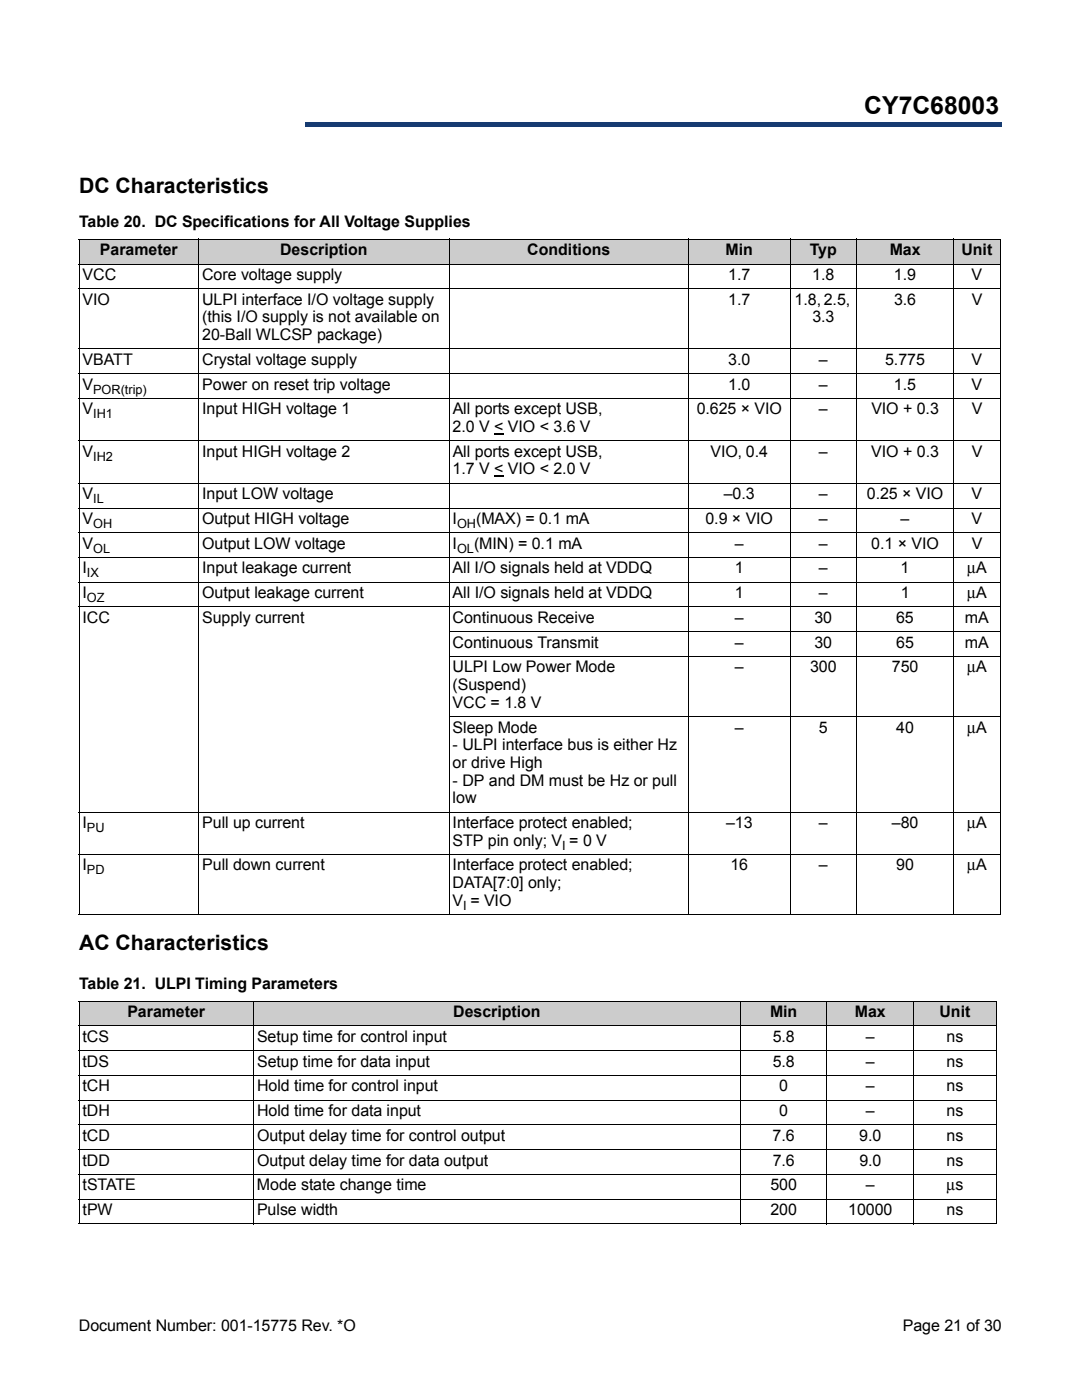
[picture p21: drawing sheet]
<svg xmlns="http://www.w3.org/2000/svg" width="216mm" height="279mm" viewBox="0 0 216 279" stroke-linecap="round" stroke-linejoin="round" font-family="sans-serif">
<defs><g id="words">
<text font-size="4.9" x="172.5" y="22.8">CY7C68003</text>
<g font-size="4.2">
<text x="15.8" y="38.6">DC Characteristics</text>
<text x="15.8" y="189.6">AC Characteristics</text>
</g>
<g font-size="3.2">
<text x="15.8" y="45.3">Table 20. DC Specifications for All Voltage Supplies</text>
<text x="19.9" y="50.9">Parameter</text>
<text x="55.9" y="50.9">Description</text>
<text x="105.2" y="50.9">Conditions</text>
<text x="144.8" y="50.9">Min</text>
<text x="161.6" y="50.9">Typ</text>
<text x="177.5" y="50.9">Max</text>
<text x="191.9" y="50.9">Unit</text>
<text x="16.5" y="55.9">VCC</text>
<text x="40.3" y="55.9">Core voltage supply</text>
<text x="145.3" y="55.9">1.7</text>
<text x="162.1" y="55.9">1.8</text>
<text x="178.4" y="55.9">1.9</text>
<text x="193.9" y="55.9">V</text>
<text x="16.5" y="60.8">VIO</text>
<text x="40.3" y="64.3">(this I/O supply is not available on</text>
<text x="40.3" y="60.8">ULPI interface I/O voltage supply</text>
<text x="145.3" y="60.8">1.7</text>
<text x="158.6" y="60.8">1.8, 2.5,</text>
<text x="162.1" y="64.3">3.3</text>
<text x="178.4" y="60.8">3.6</text>
<text x="193.9" y="60.8">V</text>
<text x="40.3" y="67.9">20-Ball WLCSP package)</text>
<text x="16.5" y="72.8">VBATT</text>
<text x="16.5" y="77.7">V</text>
<text x="40.3" y="77.7">Power on reset trip voltage</text>
<text x="40.4" y="72.8">Crystal voltage supply</text>
<text x="145.3" y="77.7">1.0</text>
<text x="145.3" y="72.8">3.0</text>
<text x="163.4" y="77.7">–</text>
<text x="163.4" y="72.8">–</text>
<text x="176.6" y="72.8">5.775</text>
<text x="178.4" y="77.7">1.5</text>
<text x="193.9" y="77.7">V</text>
<text x="193.9" y="72.8">V</text>
<text x="16.5" y="82.7">V</text>
<text x="40.3" y="82.7">Input HIGH voltage 1</text>
<text x="90.3" y="82.7">All ports except USB,</text>
<text x="139" y="82.7">0.625 × VIO</text>
<text x="163.4" y="82.7">–</text>
<text x="173.9" y="82.7">VIO + 0.3</text>
<text x="193.9" y="82.7">V</text>
<text x="90.3" y="86.2">2.0 V &lt; VIO &lt; 3.6 V</text>
<text x="16.5" y="91.2">V</text>
<text x="40.3" y="91.2">Input HIGH voltage 2</text>
<text x="90.3" y="94.7">1.7 V &lt; VIO &lt; 2.0 V</text>
<text x="90.3" y="91.2">All ports except USB,</text>
<text x="141.8" y="91.2">VIO‚ 0.4</text>
<text x="163.4" y="91.2">–</text>
<text x="173.9" y="91.2">VIO + 0.3</text>
<text x="193.9" y="91.2">V</text>
<text x="16.5" y="99.6">V</text>
<text x="40.3" y="99.6">Input LOW voltage</text>
<text x="144.4" y="99.6">–0.3</text>
<text x="163.4" y="99.6">–</text>
<text x="173" y="99.6">0.25 × VIO</text>
<text x="193.9" y="99.6">V</text>
<text x="16.5" y="104.6">V</text>
<text x="40.3" y="104.6">Output HIGH voltage</text>
<text x="90.3" y="104.6">I</text>
<text x="95" y="104.6">(MAX) = 0.1 mA</text>
<text x="140.8" y="104.6">0.9 × VIO</text>
<text x="163.4" y="104.6">–</text>
<text x="179.7" y="104.6">–</text>
<text x="193.9" y="104.6">V</text>
<text x="16.5" y="109.5">V</text>
<text x="40.3" y="109.5">Output LOW voltage</text>
<text x="90.3" y="109.5">I</text>
<text x="94.6" y="109.5">(MIN) = 0.1 mA</text>
<text x="146.6" y="109.5">–</text>
<text x="163.4" y="109.5">–</text>
<text x="173.9" y="109.5">0.1 × VIO</text>
<text x="193.9" y="109.5">V</text>
<text x="16.5" y="114.4">I</text>
<text x="16.5" y="119.4">I</text>
<text x="40.3" y="114.4">Input leakage current</text>
<text x="40.3" y="119.4">Output leakage current</text>
<text x="90.3" y="114.4">All I/O signals held at VDDQ</text>
<text x="90.3" y="119.4">All I/O signals held at VDDQ</text>
<text x="146.6" y="114.4">1</text>
<text x="146.6" y="119.4">1</text>
<text x="163.4" y="114.4">–</text>
<text x="163.4" y="119.4">–</text>
<text x="179.7" y="114.4">1</text>
<text x="179.7" y="119.4">1</text>
<text x="193" y="114.4">μA</text>
<text x="193" y="119.4">μA</text>
<text x="16.5" y="124.3">ICC</text>
<text x="40.3" y="124.3">Supply current</text>
<text x="90.3" y="124.3">Continuous Receive</text>
<text x="146.6" y="124.3">–</text>
<text x="162.5" y="124.3">30</text>
<text x="178.8" y="124.3">65</text>
<text x="192.5" y="124.3">mA</text>
<text x="90.3" y="129.3">Continuous Transmit</text>
<text x="146.6" y="129.3">–</text>
<text x="162.5" y="129.3">30</text>
<text x="178.8" y="129.3">65</text>
<text x="192.5" y="129.3">mA</text>
<text x="90.3" y="134.2">ULPI Low Power Mode</text>
<text x="90.3" y="137.7">(Suspend)</text>
<text x="146.6" y="134.2">–</text>
<text x="161.6" y="134.2">300</text>
<text x="178" y="134.2">750</text>
<text x="193" y="134.2">μA</text>
<text x="90.3" y="141.2">VCC = 1.8 V</text>
<text x="90.3" y="146.2">Sleep Mode</text>
<text x="90.3" y="149.7">- ULPI interface bus is either Hz</text>
<text x="146.6" y="146.2">–</text>
<text x="163.4" y="146.2">5</text>
<text x="178.8" y="146.2">40</text>
<text x="193" y="146.2">μA</text>
<text x="90.3" y="153.2">or drive High</text>
<text x="90.3" y="156.8">- DP and DM must be Hz or pull</text>
<text x="90.3" y="160.3">low</text>
<text x="16.5" y="165.2">I</text>
<text x="40.3" y="165.2">Pull up current</text>
<text x="90.3" y="165.2">Interface protect enabled;</text>
<text x="144.9" y="165.2">–13</text>
<text x="163.4" y="165.2">–</text>
<text x="178" y="165.2">–80</text>
<text x="193" y="165.2">μA</text>
<text x="16.5" y="173.7">I</text>
<text x="40.3" y="173.7">Pull down current</text>
<text x="90.3" y="173.7">Interface protect enabled;</text>
<text x="90.3" y="168.8">STP pin only; V = 0 V</text>
<text x="145.8" y="173.7">16</text>
<text x="163.4" y="173.7">–</text>
<text x="178.8" y="173.7">90</text>
<text x="193" y="173.7">μA</text>
<text x="90.3" y="177.2">DATA[7:0] only;</text>
<text x="90.3" y="180.8">V = VIO</text>
<text x="15.8" y="197.3">Table 21. ULPI Timing Parameters</text>
<text x="25.4" y="203">Parameter</text>
<text x="90.4" y="203">Description</text>
<text x="153.6" y="203">Min</text>
<text x="170.6" y="203">Max</text>
<text x="187.5" y="203">Unit</text>
<text x="16.5" y="207.9">tCS</text>
<text x="51.3" y="207.9">Setup time for control input</text>
<text x="154.2" y="207.9">5.8</text>
<text x="172.8" y="207.9">–</text>
<text x="188.9" y="207.9">ns</text>
<text x="16.5" y="212.9">tDS</text>
<text x="51.3" y="212.9">Setup time for data input</text>
<text x="154.2" y="212.9">5.8</text>
<text x="172.8" y="212.9">–</text>
<text x="188.9" y="212.9">ns</text>
<text x="16.5" y="217.8">tCH</text>
<text x="51.3" y="217.8">Hold time for control input</text>
<text x="155.5" y="217.8">0</text>
<text x="172.8" y="217.8">–</text>
<text x="188.9" y="217.8">ns</text>
<text x="16.5" y="222.7">tDH</text>
<text x="16.5" y="227.7">tCD</text>
<text x="51.3" y="222.7">Hold time for data input</text>
<text x="51.3" y="227.7">Output delay time for control output</text>
<text x="154.2" y="227.7">7.6</text>
<text x="155.5" y="222.7">0</text>
<text x="171.5" y="227.7">9.0</text>
<text x="172.8" y="222.7">–</text>
<text x="188.9" y="222.7">ns</text>
<text x="188.9" y="227.7">ns</text>
<text x="16.5" y="232.6">tDD</text>
<text x="51.3" y="232.6">Output delay time for data output</text>
<text x="154.2" y="232.6">7.6</text>
<text x="171.5" y="232.6">9.0</text>
<text x="188.9" y="232.6">ns</text>
<text x="16.5" y="237.6">tSTATE</text>
<text x="51.3" y="237.6">Mode state change time</text>
<text x="153.7" y="237.6">500</text>
<text x="172.8" y="237.6">–</text>
<text x="188.8" y="237.6">μs</text>
<text x="16.5" y="242.5">tPW</text>
<text x="51.3" y="242.5">Pulse width</text>
<text x="153.7" y="242.5">200</text>
<text x="169.3" y="242.5">10000</text>
<text x="188.9" y="242.5">ns</text>
<text x="15.7" y="265.6">Document Number: 001-15775 Rev. *O</text>
<text x="180.1" y="265.6">Page 21 of 30</text>
</g>
<g font-size="2.5">
<text x="18.6" y="78.5">POR(trip)</text>
<text x="18.6" y="83.5">IH1</text>
<text x="18.6" y="91.9">IH2</text>
<text x="18.6" y="100.4">IL</text>
<text x="18.6" y="105.3">OH</text>
<text x="91.2" y="105.3">OH</text>
<text x="18.6" y="110.3">OL</text>
<text x="91.2" y="110.3">OL</text>
<text x="17.4" y="115.2">IX</text>
<text x="17.4" y="120.2">OZ</text>
<text x="17.4" y="166">PU</text>
<text x="112.2" y="169.6">I</text>
<text x="17.4" y="174.5">PD</text>
<text x="92.4" y="181.6">I</text>
</g>
</g></defs>
<path d="M61 24.4h138.8v.9h-138.8z" fill="#163b71"/>
<path d="M61 24.4h138.9" fill="none" stroke="#163b71" stroke-width=".2"/>
<path d="M199.7 24.4h.2v1h-.2z" fill="#163b71"/>
<path d="M61 25.3h138.8" fill="none" stroke="#163b71" stroke-width=".2"/>
<path d="M61 24.3h.1v1h-.1z" fill="#163b71"/>
<path d="M16 16.3h32.4v10.1h-32.4z" fill="#fff"/>
<g fill="#ccc">
<path d="M15.8 47.8h23.8v4.9h-23.8z"/>
<path d="M39.6 47.8h50v4.9h-50z"/>
<path d="M89.6 47.8h47.8v4.9h-47.8z"/>
<path d="M137.4 47.8h20.3v4.9h-20.3z"/>
<path d="M157.7 47.8h13.2v4.9h-13.2z"/>
<path d="M170.9 47.8h19.4v4.9h-19.4z"/>
<path d="M190.3 47.8h9.3v4.9h-9.3z"/>
</g>
<path d="M98.6 86.4h1.9v.3h-1.9zM98.6 94.9h1.9v.2h-1.9z" fill="#000"/>
<g fill="none" stroke="#000" stroke-width=".2">
<path d="M15.7 47.8h184M15.7 52.7h184M15.7 57.6h184M15.8 47.9v134.5M39.6 47.7v134.9M89.6 47.7v134.9M137.4 47.7v134.9M157.7 47.7v134.9M170.9 47.7v134.9M190.3 47.7v134.9M199.6 47.9v134.5M15.7 69.6h184"/>
<path d="M15.7 74.6h184M15.7 79.5h184M15.7 88h184M15.7 96.5h184M15.7 101.4h184M15.7 106.3h184M15.7 111.3h184M15.7 116.2h184M15.7 121.1h184M89.5 126.1h110.2M89.5 131h110.2M89.5 143h110.2"/>
<path d="M15.7 162.1h184M15.7 170.5h184M15.7 182.5h184"/>
</g>
<g fill="#ccc">
<path d="M15.8 199.8h34.8v4.9h-34.8z"/>
<path d="M50.6 199.8h97.1v4.9h-97.1z"/>
<path d="M147.7 199.8h17.3v4.9h-17.3z"/>
<path d="M165 199.8h17.3v4.9h-17.3z"/>
<path d="M182.3 199.8h16.5v4.9h-16.5z"/>
</g>
<g fill="none" stroke="#000" stroke-width=".2">
<path d="M15.7 199.8h183.2M15.8 199.9v44.3M50.6 199.7v44.6M147.7 199.7v44.6M165 199.7v44.6M182.3 199.7v44.6M198.8 199.9v44.3M15.7 204.7h183.2M15.7 209.7h183.2M15.7 214.6h183.2M15.7 219.6h183.2M15.7 224.5h183.2"/>
<path d="M15.7 229.4h183.2M15.7 234.4h183.2M15.7 239.3h183.2M15.7 244.3h183.2"/>
</g>
<use href="#words"/>
</svg>
